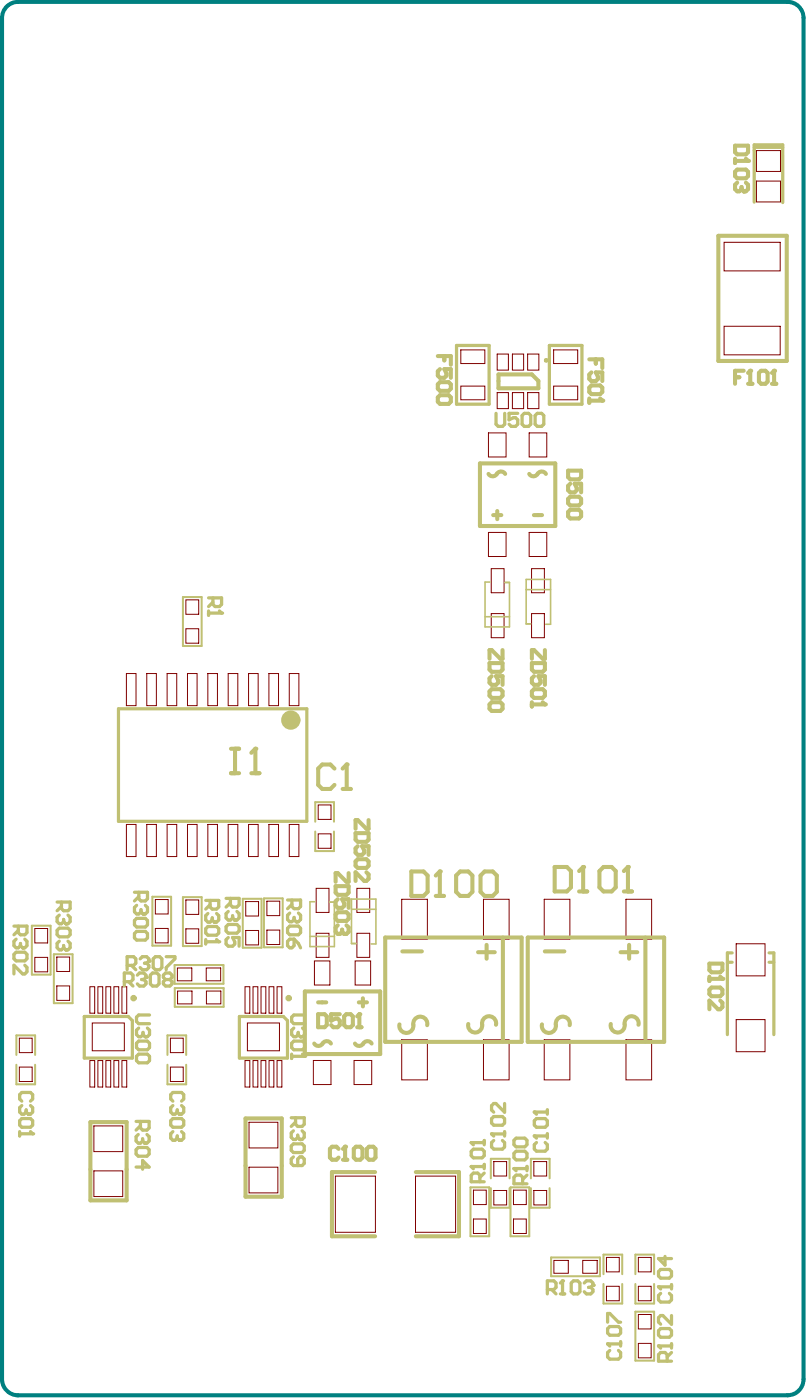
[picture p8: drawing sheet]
<svg xmlns="http://www.w3.org/2000/svg" width="168mm" height="290mm" viewBox="0 0 168 290" stroke-linecap="round" stroke-linejoin="round" font-family="sans-serif">
<g fill="none" stroke="#800000" stroke-width=".21">
<path d="M156.7 37.6h5v4.3h-5zM156.7 31.2h5v4.4h-5zM150 50.3h11.6v5.9h-11.6zM95.4 72.6h5v2.8h-5zM103 73.4h2.3v3.4h-2.3zM106.1 73.4h2.4v3.4h-2.4zM109.3 73.4h2.3v3.4h-2.3zM114.7 72.6h5v2.8h-5zM150 67.7h11.6v5.9h-11.6zM95.4 80.1h5v2.8h-5zM101.2 89.8h3.6v5h-3.6zM103 81.4h2.3v3.3h-2.3z"/>
<path d="M106.1 81.4h2.4v3.3h-2.4zM109.3 81.4h2.3v3.3h-2.3zM109.6 89.8h3.7v5h-3.7zM114.7 80.1h5v2.8h-5zM101.2 110.4h3.6v5h-3.6zM101.8 117.9h2.6v5h-2.6zM109.6 110.4h3.7v5h-3.7zM110.1 117.9h2.7v5h-2.7zM26.2 139.7h2v6.6h-2zM30.4 139.7h2v6.6h-2zM34.6 139.7h2v6.6h-2zM38.5 130.4h2.7v3h-2.7z"/>
<path d="M38.5 124.4h2.7v3h-2.7zM38.8 139.7h2v6.6h-2zM43 139.7h2v6.6h-2zM47.3 139.7h2v6.6h-2zM51.5 139.7h2v6.6h-2zM55.7 139.7h2v6.6h-2zM59.9 139.7h2v6.6h-2zM101.8 127.3h2.6v4.9h-2.6zM110.1 127.3h2.7v4.9h-2.7zM26.2 171h2v6.6h-2zM30.4 171h2v6.6h-2zM34.6 171h2v6.6h-2z"/>
<path d="M38.8 171h2v6.6h-2zM43 171h2v6.6h-2zM47.3 171h2v6.6h-2zM51.5 171h2v6.6h-2zM55.7 171h2v6.6h-2zM59.9 171h2v6.6h-2zM65.9 172.9h2.7v3h-2.7zM65.9 166.9h2.7v3h-2.7zM7.2 198.5h2.7v3h-2.7zM7.2 192.6h2.7v3h-2.7zM11.8 198.5h2.6v3h-2.6zM32.2 192.5h2.6v3h-2.6z"/>
<path d="M32.2 186.6h2.6v2.9h-2.6zM38.5 192.6h2.7v3h-2.7zM38.5 186.6h2.7v3h-2.7zM50.9 193h2.7v3h-2.7zM50.9 187h2.7v3h-2.7zM55.3 186.9h2.6v3h-2.6zM55.3 192.9h2.6v3h-2.6zM65.1 199.3h3.2v5h-3.2zM65.5 184.2h2.6v5h-2.6zM65.5 193.5h2.6v5h-2.6zM73.6 199.3h3.2v5h-3.2zM73.9 184.2h2.7v5h-2.7z"/>
<path d="M73.9 193.5h2.7v5h-2.7zM83.2 186.5h5.3v8.3h-5.3zM100.1 186.5h5.4v8.3h-5.4zM112.7 186.5h5.3v8.3h-5.3zM129.7 186.5h5.3v8.3h-5.3zM152.5 195.7h6v6.7h-6zM4 215.3h2.7v3h-2.7zM11.8 204.5h2.6v3h-2.6zM18.6 204.6h1v5.5h-1zM18.6 219.9h1v5.5h-1zM19.1 212.2h6.7v5.7h-6.7zM20.3 204.6h1v5.5h-1z"/>
<path d="M20.3 219.9h1v5.5h-1zM21.9 204.6h1v5.5h-1zM21.9 219.9h1v5.5h-1zM23.6 219.9h1v5.5h-1zM23.6 204.6h1v5.5h-1zM25.3 219.9h1v5.5h-1zM25.3 204.6h1v5.5h-1zM35.3 215.3h2.7v3h-2.7zM36.7 200.7h3v2.7h-3zM36.8 205.5h3v2.7h-3zM42.7 200.7h3v2.7h-3zM42.8 205.5h2.9v2.7h-2.9z"/>
<path d="M50.7 204.6h1v5.5h-1zM50.7 219.9h1v5.5h-1zM51.2 212.2h6.7v5.7h-6.7zM52.4 204.6h1v5.5h-1zM52.4 219.9h1v5.5h-1zM54.1 204.6h1v5.5h-1zM54.1 219.9h1v5.5h-1zM55.7 219.9h1v5.5h-1zM55.7 204.6h1v5.5h-1zM57.4 219.9h1v5.5h-1zM57.4 204.6h1v5.5h-1zM64.9 219.9h3.7v5h-3.7z"/>
<path d="M73.3 219.9h3.7v5h-3.7zM83.2 215.6h5.3v8.3h-5.3zM100.1 215.6h5.4v8.3h-5.4zM112.7 215.6h5.3v8.3h-5.3zM129.7 215.6h5.3v8.3h-5.3zM152.5 211.4h6v6.7h-6zM4 221.3h2.7v3h-2.7zM19.4 233.5h6v5.3h-6zM35.3 221.3h2.7v3h-2.7zM51.6 232.7h6v5.4h-6zM19.4 242.8h6v5.3h-6zM51.6 242.1h6v5.3h-6z"/>
<path d="M69.5 243.9h8.3v11.7h-8.3zM86.1 243.9h8.3v11.7h-8.3zM98.1 252.8h2.6v3h-2.6zM98.1 246.8h2.6v3h-2.6zM102.3 246.9h2.6v3h-2.6zM102.3 240.9h2.6v3h-2.6zM106.4 252.8h2.6v3h-2.6zM106.4 246.8h2.6v3h-2.6zM110.6 240.9h2.6v3h-2.6zM110.6 246.9h2.6v3h-2.6zM114.7 261.4h3v2.7h-3zM120.7 261.4h3v2.7h-3z"/>
<path d="M125.6 266.8h2.7v3h-2.7zM125.6 260.8h2.7v3h-2.7zM132.2 278.6h2.7v3h-2.7zM132.2 272.6h2.7v3h-2.7zM132.2 266.8h2.7v3h-2.7zM132.2 260.8h2.7v3h-2.7z"/>
</g>
<path d="M156.2 30.5h5.9M156.2 41.9v-11.9h5.9v12M94.6 71.6h6.7v12.2h-6.7zM113.8 71.6h6.7v12.2h-6.7z" fill="none" stroke="#c0c073" stroke-width=".67"/>
<path d="M24.5 147h39.1v23.3h-39.1zM150.7 199.6h1M151.7 197.6h-1v17M159.3 197.6h1v17M159.3 199.6h1M17.5 210.8h9.1l.8 .9v7.7h-9.9zM49.6 210.8h9.1l.8 .9v7.7h-9.9z" fill="none" stroke="#c0c073" stroke-width=".66"/>
<g fill="none" stroke="#c0c073" stroke-width=".84">
<path d="M148.8 48.9h14.2v26h-14.2zM103.3 77.6h6.9l1.3 1.4v1.5h-8.2zM122.1 74.5h2.7v1.8M122.5 77.2l-.4 .5v.9l.4 .4h.9l.5-.4v-.5l-.5-.9h1.4v1.8M122.5 79.9h1.8l.5 .5v.9l-.5 .4h-1.8l-.4-.4v-.9zM123.4 74.5v.9M99.4 96.1h15.6v13h-15.6zM122.1 82.6v.9M122.1 83.1h2.7M102.2 106.8h1.6M103 106v1.7M110.6 106.8h1.7"/>
<path d="M79.8 194.4h28.2v21.7h-28.2zM83.3 197.3h4.1M99 197.5h3.5M100.8 195.9v2.9M104.2 194.4v21.6M109.3 194.4h28.3v21.7h-28.3zM112.9 197.3h4M128.5 197.5h3.5M130.3 195.9v2.9M133.7 194.4v21.6M63.1 205.6h15.7v13h-15.7zM65.9 207.9h1.7"/>
<path d="M74.3 207.9h1.7M75.2 207v1.7M18.7 232.7h7.5v16.2h-7.5zM50.9 231.9h7.5v16.3h-7.5zM77.7 243.1h-8.9v13.3h8.9M86.1 243.1h9v13.3h-9"/>
</g>
<path d="M100.5 127.9h5M101.5 120.7h-1v9.3h5v-9.2h-.9M109 122.3h5M109.9 129.4h-.9v-9.2h5v9.3h-1M64.2 194.2h5.1M65.2 187h-1v9.3h5.1v-9.2h-1M72.8 188.6h5.1M73.7 195.7h-.9v-9.2h5.1v9.3h-1" fill="none" stroke="#c0c073" stroke-width=".33"/>
<g fill="none" stroke="#c0c073" stroke-width=".42">
<path d="M37.9 123.8h3.9v10.2h-3.9zM65.3 170.4v-4h3.9v4M65.3 172.4v4.1h3.9v-4.1M6.6 192h3.9v10.1h-3.9zM11.2 197.9h3.8v10.1h-3.8zM31.6 186h3.8v10.1h-3.8zM37.9 186.1h3.9v10.1h-3.9zM50.3 186.4h3.9v10.1h-3.9zM54.7 186.3h3.9v10.2h-3.9zM3.4 218.8v-4.1h3.9v4.1M34.7 218.8v-4.1h3.9v4.1M36.2 200.1h10.1v3.9h-10.1z"/>
<path d="M36.2 204.9h10.1v3.9h-10.1zM3.4 220.8v4.1h3.9v-4.1M34.7 220.8v4.1h3.9v-4.1M97.5 246.2h3.8v10.2h-3.8zM101.7 244.4v-4.1h3.8v4.1M101.7 246.4v4.1h3.8v-4.1M105.7 246.2h3.9v10.2h-3.9zM110 244.4v-4.1h3.8v4.1M110 246.4v4.1h3.8v-4.1M114.2 260.8h10.1v3.9h-10.1zM125 264.2v-4h3.9v4M125 266.3v4h3.9v-4"/>
<path d="M131.6 264.2v-4h3.9v4M131.6 266.3v4h3.9v-4M131.6 272h3.9v10.2h-3.9z"/>
</g>
<circle cx="124.8" cy="83.1" r=".42" fill="#c0c073"/>
<path d="M124.3 82.6l.5 .5" fill="none" stroke="#c0c073" stroke-width=".84"/>
<path d="M106.5 242.3h2.7M108.3 245.5v-1.4l-.5-.4h-.9l-.4 .4v1.4h2.7M109.2 243.7l-.9 .9M109.2 241.9v.9" fill="none" stroke="#c0c073" stroke-width=".67"/>
<circle cx="106.5" cy="242.3" r=".34" fill="#c0c073"/>
<path d="M101.8 235.2h2.7M102.3 236.5l-.5 .5v.9l.5 .4h1.8l.4-.4v-.9l-.4-.5M104.5 234.7v.9M106.9 238.7h1.8l.5 .5v.9l-.5 .4h-1.8l-.4-.4v-.9zM106.9 236h1.8l.5 .5v.9l-.5 .4h-1.8l-.4-.4v-.9zM106.5 242.3l.4 .5" fill="none" stroke="#c0c073" stroke-width=".67"/>
<circle cx="101.8" cy="235.2" r=".34" fill="#c0c073"/>
<path d="M60.3 231.8h2.7v1.4l-.4 .4h-.9l-.5-.4v-1.4M61.2 232.7l-.9 .9M62.6 234.5l.4 .5v.9l-.4 .4h-.5M101.8 235.2l.5 .4M102.3 231.6h1.8l.4 .4v.9l-.4 .5h-1.8l-.5-.5v-.9zM104.5 228.8v1.8l-1.8-1.8h-.4l-.5 .5v.9l.5 .4" fill="none" stroke="#c0c073" stroke-width=".67"/>
<circle cx="62.1" cy="236.3" r=".34" fill="#c0c073"/>
<path d="M62.7 213.2l.4 .4v1l-.4 .4h-.5M63.1 210.5h-2.2l-.5 .4v.9l.5 .5h2.2M60.8 239.9l-.5 .5v.9l.5 .4h1.8l.4-.4v-.9l-.4-.5h-.5l-.4 .5v1.3M60.8 234.5l-.5 .5v.9l.5 .4h.4l.5-.4M60.8 237.2h1.8l.4 .5v.9l-.4 .4h-1.8l-.5-.4v-.9zM61.7 235.9l.4 .4M61.7 235.4v.5" fill="none" stroke="#c0c073" stroke-width=".67"/>
<circle cx="62.2" cy="215" r=".34" fill="#c0c073"/>
<path d="M60.4 218.6v.9M60.4 219.1h2.7M60.9 213.2l-.5 .4v1l.5 .4h.4l.5-.4M60.9 215.9h1.8l.4 .5v.9l-.4 .4h-1.8l-.5-.4v-.9zM61.8 214.6l.4 .4M61.8 214.1v.5" fill="none" stroke="#c0c073" stroke-width=".67"/>
<circle cx="63.1" cy="219.1" r=".34" fill="#c0c073"/>
<path d="M59.6 186.6h2.7v1.4l-.5 .5h-.9l-.4-.5v-1.4M60.5 187.5l-.9 1M61.8 189.4l.5 .4v.9l-.5 .5h-.4M62.7 218.6l.4 .5" fill="none" stroke="#c0c073" stroke-width=".67"/>
<circle cx="61.4" cy="191.2" r=".34" fill="#c0c073"/>
<path d="M46.8 186.3h2.7v1.4l-.4 .4h-.9l-.5-.4v-1.4M47.7 187.2l-.9 .9M49.1 189l.4 .5v.9l-.4 .4h-.5M60 194.8h.9v1.3l-.4 .5h-.5l-.4-.5v-.9zM60 189.4l-.4 .4v.9l.4 .5h.5l.4-.5M60 192.1h1.8l.5 .4v.9l-.5 .5h-1.8l-.4-.5v-.9zM60.9 190.7l.5 .5M60.9 190.3v.4M60.9 194.8l.9 .9 .5 .9" fill="none" stroke="#c0c073" stroke-width=".67"/>
<circle cx="48.6" cy="190.8" r=".34" fill="#c0c073"/>
<path d="M27.9 185h2.7v1.4l-.5 .4h-.9l-.4-.4v-1.4M28.8 185.9l-.9 .9M30.1 187.7l.5 .5v.9l-.5 .4h-.4M47.3 189l-.5 .5v.9l.5 .4h.4l.5-.4M47.3 191.7h1.8l.4 .5v.9l-.4 .4h-1.8l-.5-.4v-.9zM47.3 194.4l-.5 .5v.9l.5 .4h.9l.4-.4v-.5l-.4-.9h1.3v1.8M48.2 190.4l.4 .4M48.2 189.9v.5" fill="none" stroke="#c0c073" stroke-width=".67"/>
<circle cx="29.7" cy="189.5" r=".34" fill="#c0c073"/>
<path d="M28.3 187.7l-.4 .5v.9l.4 .4h.5l.4-.4M28.3 190.5h1.8l.5 .4v.9l-.5 .5h-1.8l-.4-.5v-.9zM28.3 193.2h1.8l.5 .4v.9l-.5 .5h-1.8l-.4-.5v-.9zM29.2 189.1l.5 .4M29.2 188.6v.5" fill="none" stroke="#c0c073" stroke-width=".67"/>
<g fill="none" stroke="#c0c073" stroke-width=".84">
<path d="M152.3 78.2h.8M154 76.9h-1.7v2.7M154.9 79.6h.9M155.4 76.9v2.7M101.4 137.5h2.7v1.4l-.5 .4h-1.8l-.4-.4zM104.1 134.8v1.8h-.5l-1.8-1.8h-.4v1.8M101.8 140.2l-.4 .5v.9l.4 .4h.9l.5-.4v-.5l-.5-.9h1.4v1.8M101.8 142.9h1.8l.5 .5v.9l-.5 .4h-1.8l-.4-.4v-.9zM101.8 145.6h1.8l.5 .5v.9l-.5 .4h-1.8l-.4-.4v-.9zM73.6 172.8h2.7v1.3l-.4 .5h-1.8l-.5-.5zM74.1 175.5l-.5 .4v.9l.5 .5h.9l.4-.5v-.4l-.4-.9h1.3v1.8M74.1 178.2h1.8l.4 .4v.9l-.4 .5h-1.8l-.5-.5v-.9z"/>
<path d="M76.3 170.1v1.8h-.4l-1.8-1.8h-.5v1.8M75.9 180.9l.4 .4v.9l-.4 .5h-.5l-1.8-1.8v1.8"/>
</g>
<circle cx="155.4" cy="76.9" r=".42" fill="#c0c073"/>
<path d="M155.4 76.9l-.5 .4M157.6 76.9h.9l.5 .4v1.8l-.5 .5h-.9l-.4-.5v-1.8zM159.9 79.6h.9M160.3 76.9v2.7" fill="none" stroke="#c0c073" stroke-width=".84"/>
<circle cx="160.3" cy="76.9" r=".42" fill="#c0c073"/>
<path d="M160.3 76.9l-.4 .4M70.1 238.3l-.4-.5h-.9l-.5 .5v1.8l.5 .4h.9l.4-.4M71.5 237.8v2.7M71 240.5h.9" fill="none" stroke="#c0c073" stroke-width=".84"/>
<circle cx="71.5" cy="237.8" r=".42" fill="#c0c073"/>
<path d="M65.9 210.3h1.3l.5 .5v1.8l-.5 .4h-1.3zM70.4 210.3h-1.8v1.4l.9-.5h.4l.5 .5v.9l-.5 .4h-.9l-.4-.4M71.7 210.3h.9l.5 .5v1.8l-.5 .4h-.9l-.4-.4v-1.8zM74 213h.9M74.4 210.3v2.7M71.5 237.8l-.5 .5M73.7 237.8h.9l.5 .5v1.8l-.5 .4h-.9l-.4-.4v-1.8zM76.4 237.8h.9l.5 .5v1.8l-.5 .4h-.9l-.4-.4v-1.8z" fill="none" stroke="#c0c073" stroke-width=".84"/>
<circle cx="74.4" cy="210.3" r=".42" fill="#c0c073"/>
<path d="M146.9 199.8h2.7v1.4l-.4 .4h-1.8l-.5-.4zM74.4 210.3l-.4 .5M146.9 202.5v.9M146.9 203h2.7" fill="none" stroke="#c0c073" stroke-width=".84"/>
<circle cx="149.6" cy="203" r=".42" fill="#c0c073"/>
<path d="M147.4 204.8h1.8l.4 .4v1l-.4 .4h-1.8l-.5-.4v-1zM149.2 202.5l.4 .5M149.2 207.5l.4 .5v.9l-.4 .4h-.5l-1.8-1.8v1.8" fill="none" stroke="#c0c073" stroke-width=".84"/>
<path d="M136.4 266.9h2.7M136.8 268.2l-.4 .5v.9l.4 .4h1.8l.5-.4v-.9l-.5-.5M139.1 266.4v.9" fill="none" stroke="#c0c073" stroke-width=".67"/>
<circle cx="136.4" cy="266.9" r=".34" fill="#c0c073"/>
<path d="M110.7 235.6h2.7M111.1 236.9l-.4 .5v.9l.4 .4h1.8l.5-.4v-.9l-.5-.5M113.4 235.1v.9M136.4 266.9l.4 .4M136.8 263.3h1.8l.5 .4v.9l-.5 .5h-1.8l-.4-.5v-.9zM137.7 260.6v1.8l-1.3-1.4h2.7" fill="none" stroke="#c0c073" stroke-width=".67"/>
<path d="M117.7 97.6h2.7v1.4l-.5 .4h-1.8l-.4-.4zM118.1 100.3l-.4 .5v.9l.4 .4h.9l.5-.4v-.5l-.5-.9h1.4v1.8M118.1 103h1.8l.5 .5v.9l-.5 .4h-1.8l-.4-.4v-.9zM118.1 105.7h1.8l.5 .5v.9l-.5 .4h-1.8l-.4-.4v-.9z" fill="none" stroke="#c0c073" stroke-width=".84"/>
<circle cx="110.7" cy="235.6" r=".34" fill="#c0c073"/>
<path d="M110.7 235.6l.4 .4M110.7 230.6h2.7M111.1 232h1.8l.5 .4v.9l-.5 .5h-1.8l-.4-.5v-.9zM113.4 230.2v.9" fill="none" stroke="#c0c073" stroke-width=".67"/>
<circle cx="110.7" cy="230.6" r=".34" fill="#c0c073"/>
<path d="M110.7 230.6l.4 .5M97.6 241.9h2.7M99.4 245.1v-1.4l-.5-.4h-.9l-.4 .4v1.4h2.7M100.3 243.3l-.9 .9M100.3 241.5v.9" fill="none" stroke="#c0c073" stroke-width=".67"/>
<circle cx="97.6" cy="241.9" r=".34" fill="#c0c073"/>
<path d="M97.6 237h2.7M98 238.3h1.8l.5 .5v.9l-.5 .4h-1.8l-.4-.4v-.9zM100.3 236.5v.9M97.6 241.9l.4 .5" fill="none" stroke="#c0c073" stroke-width=".67"/>
<circle cx="97.6" cy="237" r=".34" fill="#c0c073"/>
<path d="M102.7 85.7v2.3l.5 .4h.9l.4-.4v-2.3M107.2 85.7h-1.8v1.4l.9-.5h.5l.4 .5v.9l-.4 .4h-.9l-.5-.4M108.6 85.7h.9l.4 .5v1.8l-.4 .4h-.9l-.5-.4v-1.8zM111.3 85.7h.9l.4 .5v1.8l-.4 .4h-.9l-.5-.4v-1.8zM97.6 237l.4 .4" fill="none" stroke="#c0c073" stroke-width=".67"/>
<path d="M90.7 73.8h2.7v1.8M91.1 76.5l-.4 .5v.9l.4 .5h.9l.5-.5v-.4l-.5-1h1.4v1.9M91.1 79.3h1.8l.5 .4v.9l-.5 .5h-1.8l-.4-.5v-.9zM92 73.8v.9M91.1 82h1.8l.5 .4v.9l-.5 .5h-1.8l-.4-.5v-.9zM69.5 183.8h2.7v1.3l-.4 .5h-1.8l-.5-.5zM70 186.5l-.5 .4v.9l.5 .5h.9l.4-.5v-.4l-.4-.9h1.3v1.8M70 189.2h1.8l.4 .4v.9l-.4 .5h-1.8l-.5-.5v-.9zM71.8 191.9l.4 .4v.9l-.4 .5h-.5M72.2 181.1v1.8h-.4l-1.8-1.8h-.5v1.8" fill="none" stroke="#c0c073" stroke-width=".84"/>
<circle cx="71.3" cy="193.7" r=".42" fill="#c0c073"/>
<path d="M69.3 159.4l-.9-.9h-1.6l-.9 .9v3.4l.9 .8h1.6l.9-.8M71.8 158.5v5.1M71 163.6h1.7M70 191.9l-.5 .4v.9l.5 .5h.4l.5-.5M70.9 193.2l.4 .5M70.9 192.8v.4" fill="none" stroke="#c0c073" stroke-width=".84"/>
<circle cx="71.8" cy="158.5" r=".42" fill="#c0c073"/>
<path d="M71.8 158.5l-.8 .9" fill="none" stroke="#c0c073" stroke-width=".84"/>
<path d="M42.6 186.7h2.7v1.4l-.4 .4h-.9l-.5-.4v-1.4M43.5 187.6l-.9 .9M44.9 189.4l.4 .5v.9l-.4 .4h-.5" fill="none" stroke="#c0c073" stroke-width=".67"/>
<circle cx="44.4" cy="191.2" r=".34" fill="#c0c073"/>
<path d="M42.6 194.8v.9M42.6 195.3h2.7M43.1 189.4l-.5 .5v.9l.5 .4h.4l.5-.4M43.1 192.1h1.8l.4 .5v.9l-.4 .4h-1.8l-.5-.4v-.9zM44 190.8l.4 .4M44 190.3v.5" fill="none" stroke="#c0c073" stroke-width=".67"/>
<circle cx="45.3" cy="195.3" r=".34" fill="#c0c073"/>
<path d="M44.9 194.8l.4 .5" fill="none" stroke="#c0c073" stroke-width=".67"/>
<path d="M47.8 155.3h1.7M48.7 155.3v5M52.9 155.3v5M47.8 160.3h1.7M52.1 160.3h1.6" fill="none" stroke="#c0c073" stroke-width=".84"/>
<circle cx="52.9" cy="155.3" r=".42" fill="#c0c073"/>
<path d="M52.9 155.3l-.8 .8" fill="none" stroke="#c0c073" stroke-width=".84"/>
<path d="M43.2 124h2.7v1.3l-.4 .5h-.9l-.5-.5v-1.3M43.2 126.7v.9M43.2 127.1h2.7M44.1 124.9l-.9 .9" fill="none" stroke="#c0c073" stroke-width=".67"/>
<circle cx="45.9" cy="127.1" r=".34" fill="#c0c073"/>
<path d="M45.5 126.7l.4 .4M28.2 232.6h2.7v1.3l-.5 .5h-.9l-.4-.5v-1.3M29.1 233.5l-.9 .9M30.4 235.3l.5 .4v.9l-.5 .5h-.4" fill="none" stroke="#c0c073" stroke-width=".67"/>
<circle cx="30" cy="237.1" r=".34" fill="#c0c073"/>
<path d="M30.5 213.2l.5 .4v1l-.5 .4h-.4M31 210.5h-2.3l-.4 .4v.9l.4 .5h2.3M28.6 235.3l-.4 .4v.9l.4 .5h.5l.4-.5M28.6 238h1.8l.5 .4v.9l-.5 .5h-1.8l-.4-.5v-.9zM29.5 236.6l.5 .5M29.5 236.2v.4M28.2 242h2.7l-1.4-1.3v1.8" fill="none" stroke="#c0c073" stroke-width=".67"/>
<circle cx="30.1" cy="215" r=".34" fill="#c0c073"/>
<path d="M11.8 187.1h2.7v1.3l-.4 .5h-.9l-.5-.5v-1.3M12.7 188l-.9 .9M14.1 189.8l.4 .4v.9l-.4 .5h-.5M28.7 213.2l-.4 .4v1l.4 .4h.5l.4-.4M28.7 215.9h1.8l.5 .5v.9l-.5 .4h-1.8l-.4-.4v-.9zM28.7 218.6h1.8l.5 .5v.9l-.5 .4h-1.8l-.4-.4v-.9zM29.6 214.6l.5 .4M29.6 214.1v.5" fill="none" stroke="#c0c073" stroke-width=".67"/>
<circle cx="13.6" cy="191.6" r=".34" fill="#c0c073"/>
<path d="M12.3 189.8l-.5 .4v.9l.5 .5h.4l.5-.5M12.3 192.5h1.8l.4 .4v.9l-.4 .5h-1.8l-.5-.5v-.9zM13.2 191.1l.4 .5M13.2 190.7v.4M14.1 195.2l.4 .4v.9l-.4 .5h-.5" fill="none" stroke="#c0c073" stroke-width=".67"/>
<circle cx="13.6" cy="197" r=".34" fill="#c0c073"/>
<path d="M12.3 195.2l-.5 .4v.9l.5 .5h.4l.5-.5M13.2 196.5l.4 .5M13.2 196.1v.4" fill="none" stroke="#c0c073" stroke-width=".67"/>
<path d="M152.3 30.2h2.6v1.4l-.4 .4h-1.8l-.4-.4zM152.3 32.9v.9M152.3 33.4h2.6" fill="none" stroke="#c0c073" stroke-width=".84"/>
<circle cx="154.9" cy="33.4" r=".42" fill="#c0c073"/>
<path d="M152.7 35.2h1.8l.4 .4v.9l-.4 .5h-1.8l-.4-.5v-.9zM154.5 32.9l.4 .5M154.5 37.9l.4 .4v.9l-.4 .5h-.5" fill="none" stroke="#c0c073" stroke-width=".84"/>
<circle cx="154" cy="39.7" r=".42" fill="#c0c073"/>
<path d="M152.7 37.9l-.4 .4v.9l.4 .5h.4l.5-.5M153.6 39.2l.4 .5M153.6 38.8v.4" fill="none" stroke="#c0c073" stroke-width=".84"/>
<path d="M125.9 278.7h2.7M128.6 278.3v.9M126.3 280.1l-.4 .4v.9l.4 .5h1.8l.5-.5v-.9l-.5-.4" fill="none" stroke="#c0c073" stroke-width=".67"/>
<circle cx="125.9" cy="278.7" r=".34" fill="#c0c073"/>
<path d="M125.9 278.7l.4 .5M125.9 274.2v-1.8h.4l1.8 1.8h.5M126.3 275.1h1.8l.5 .5v.9l-.5 .4h-1.8l-.4-.4v-.9zM136.4 279.1h2.7M139.1 278.7v.9M138.2 282.3v-1.4l-.5-.4h-.9l-.4 .4v1.4h2.7M139.1 280.5l-.9 .9" fill="none" stroke="#c0c073" stroke-width=".67"/>
<circle cx="136.4" cy="279.1" r=".34" fill="#c0c073"/>
<path d="M136.4 279.1l.4 .5M136.8 275.5h1.8l.5 .5v.9l-.5 .4h-1.8l-.4-.4v-.9zM139.1 272.8v1.8l-1.8-1.8h-.5l-.4 .5v.9l.4 .4" fill="none" stroke="#c0c073" stroke-width=".67"/>
<path d="M110.2 137.5h2.7v1.4l-.5 .4h-1.8l-.4-.4zM112.9 134.8v1.8h-.5l-1.8-1.8h-.4v1.8M110.2 145.6v.9M110.2 146.1h2.7M110.6 140.2l-.4 .5v.9l.4 .4h.9l.5-.4v-.5l-.5-.9h1.4v1.8M110.6 142.9h1.8l.5 .5v.9l-.5 .4h-1.8l-.4-.4v-.9z" fill="none" stroke="#c0c073" stroke-width=".84"/>
<circle cx="112.9" cy="146.1" r=".42" fill="#c0c073"/>
<path d="M112.4 145.6l.5 .5" fill="none" stroke="#c0c073" stroke-width=".84"/>
<path d="M4.5 228.4l-.4-.5v-.9l.4-.4h1.8l.5 .4v.9l-.5 .5M6.3 229.3l.5 .4v.9l-.5 .5h-.4" fill="none" stroke="#c0c073" stroke-width=".67"/>
<circle cx="5.9" cy="231.1" r=".34" fill="#c0c073"/>
<path d="M4.1 234.7v.9M4.1 235.1h2.7M4.5 229.3l-.4 .4v.9l.4 .5h.5l.4-.5M4.5 232h1.8l.5 .4v.9l-.5 .5h-1.8l-.4-.5v-.9zM5.4 230.6l.5 .5M5.4 230.2v.4" fill="none" stroke="#c0c073" stroke-width=".67"/>
<circle cx="6.8" cy="235.1" r=".34" fill="#c0c073"/>
<path d="M2.9 192.1h2.7v1.3l-.5 .5h-.9l-.4-.5v-1.3M3.8 193l-.9 .9M5.1 194.8l.5 .4v.9l-.5 .5h-.4M6.3 234.7l.5 .4" fill="none" stroke="#c0c073" stroke-width=".67"/>
<circle cx="4.7" cy="196.6" r=".34" fill="#c0c073"/>
<path d="M3.3 194.8l-.4 .4v.9l.4 .5h.5l.4-.5M3.3 197.5h1.8l.5 .4v.9l-.5 .5h-1.8l-.4-.5v-.9zM4.2 196.1l.5 .5M4.2 195.7v.4M5.1 200.2l.5 .4v.9l-.5 .5h-.4l-1.8-1.8v1.8M113.4 267.4h1.3l.5-.4v-.9l-.5-.5h-1.3v2.7M114.3 267.4l.9 .9M116.1 268.3h.9M116.5 265.6v2.7" fill="none" stroke="#c0c073" stroke-width=".67"/>
<circle cx="116.5" cy="265.6" r=".34" fill="#c0c073"/>
<path d="M116.5 265.6l-.4 .5M118.8 265.6h.9l.4 .5v1.8l-.4 .4h-.9l-.5-.4v-1.8zM121 266.1l.5-.5h.9l.4 .5v.4" fill="none" stroke="#c0c073" stroke-width=".67"/>
<circle cx="122.8" cy="266.5" r=".34" fill="#c0c073"/>
<path d="M29 198.9l.5-.5h.9l.4 .5v.4M26.3 200.2h1.4l.4-.4v-.9l-.4-.5h-1.4v2.7M27.2 200.2l.9 .9M121.9 267h.5M122.4 267l.4 .4v.5l-.4 .4h-.9l-.5-.4M122.8 266.5l-.4 .5" fill="none" stroke="#c0c073" stroke-width=".67"/>
<circle cx="30.8" cy="199.3" r=".34" fill="#c0c073"/>
<path d="M29.9 199.8h.5M30.4 199.8l.4 .4v.5l-.4 .4h-.9l-.5-.4M30.8 199.3l-.4 .5M32.2 198.4h.9l.4 .5v1.8l-.4 .4h-.9l-.5-.4v-1.8zM34.4 198.4h1.8v.5l-1.8 1.8v.4M25.7 203.6h1.4l.4-.5v-.9l-.4-.4h-1.4v2.7M26.6 203.6l.9 .9M28.4 202.2l.5-.4h.9l.4 .4v.5" fill="none" stroke="#c0c073" stroke-width=".67"/>
<circle cx="30.2" cy="202.7" r=".34" fill="#c0c073"/>
<path d="M29.3 203.1h.5M29.8 203.1l.4 .5v.4l-.4 .5h-.9l-.5-.5M30.2 202.7l-.4 .4M31.6 201.8h.9l.4 .4v1.8l-.4 .5h-.9l-.5-.5v-1.8zM34.3 203.1h.9M34.3 203.1l-.5 .5v.4l.5 .5h.9l.4-.5v-.4l-.4-.5M34.3 203.1l-.5-.4v-.5l.5-.4h.9l.4 .4v.5l-.4 .4" fill="none" stroke="#c0c073" stroke-width=".67"/>
<path d="M85.2 180.7h2.5l.9 .9v3.4l-.9 .8h-2.5zM90.3 185.8h1.6M91.1 180.7v5.1" fill="none" stroke="#c0c073" stroke-width=".84"/>
<circle cx="91.1" cy="180.7" r=".42" fill="#c0c073"/>
<path d="M91.1 180.7l-.8 .9M95.3 180.7h1.7l.8 .9v3.4l-.8 .8h-1.7l-.8-.8v-3.4zM100.4 180.7h1.7l.8 .9v3.4l-.8 .8h-1.7l-.9-.8v-3.4z" fill="none" stroke="#c0c073" stroke-width=".84"/>
<path d="M35.8 228.4l-.4-.5v-.9l.4-.4h1.8l.5 .4v.9l-.5 .5M37.6 229.3l.5 .4v.9l-.5 .5h-.4" fill="none" stroke="#c0c073" stroke-width=".67"/>
<circle cx="37.2" cy="231.1" r=".34" fill="#c0c073"/>
<path d="M35.8 229.3l-.4 .4v.9l.4 .5h.5l.4-.5M35.8 232h1.8l.5 .4v.9l-.5 .5h-1.8l-.4-.5v-.9zM36.7 230.6l.5 .5M36.7 230.2v.4M37.6 234.7l.5 .4v.9l-.5 .5h-.4" fill="none" stroke="#c0c073" stroke-width=".67"/>
<circle cx="37.2" cy="236.5" r=".34" fill="#c0c073"/>
<path d="M35.8 234.7l-.4 .4v.9l.4 .5h.5l.4-.5M36.7 236l.5 .5M36.7 235.6v.4" fill="none" stroke="#c0c073" stroke-width=".67"/>
<path d="M114.9 179.8h2.5l.9 .8v3.4l-.9 .9h-2.5zM120.8 179.8v5.1M119.9 184.9h1.7" fill="none" stroke="#c0c073" stroke-width=".84"/>
<circle cx="120.8" cy="179.8" r=".42" fill="#c0c073"/>
<path d="M120.8 179.8l-.9 .8M125 179.8h1.7l.8 .8v3.4l-.8 .9h-1.7l-.8-.9v-3.4zM130.1 179.8v5.1M129.2 184.9h1.7" fill="none" stroke="#c0c073" stroke-width=".84"/>
<circle cx="130.1" cy="179.8" r=".42" fill="#c0c073"/>
<g fill="none" stroke="#c0c073" stroke-width=".84">
<path d="M101.2 98.3l.1 .1a.99 .99 0 0 0 1.6-.1 .99 .99 0 0 1 1.7 0M109.6 98.3l.1 .1a.99 .99 0 0 0 1.6-.1 .99 .99 0 0 1 1.8 0M130.1 179.8l-.9 .8M65.1 216.4l.1 .2a.99 .99 0 0 0 1.6-.2 .99 .99 0 0 1 1.7 0M73.5 216.4l.1 .2a.99 .99 0 0 0 1.7-.2 1 1 0 0 1 1.7 0M82.7 212.4a1.46 1.46 0 0 0 1.4 1.8 1.46 1.46 0 0 0 1.5-1.7 1.46 1.46 0 0 1 1.5-1.7 1.46 1.46 0 0 1 1.4 1.8M97 212.4a1.46 1.46 0 0 0 1.4 1.7 1.46 1.46 0 0 0 1.5-1.7 1.46 1.46 0 0 1 1.4-1.7 1.46 1.46 0 0 1 1.4 1.8M112.3 212.4a1.46 1.46 0 0 0 1.3 1.8 1.46 1.46 0 0 0 1.5-1.7 1.46 1.46 0 0 1 1.5-1.7 1.46 1.46 0 0 1 1.4 1.8M126.5 212.4a1.46 1.46 0 0 0 1.4 1.7 1.46 1.46 0 0 0 1.5-1.7 1.46 1.46 0 0 1 1.5-1.7 1.46 1.46 0 0 1 1.3 1.8"/>
<circle cx="113.1" cy="74.7" r=".04"/>
</g>
<g fill="none" stroke="#c0c073" stroke-width=".66">
<circle cx="27.7" cy="207" r=".34"/>
<circle cx="59.8" cy="207" r=".34"/>
</g>
<circle cx="60.2" cy="149.3" r="1" fill="none" stroke="#c0c073" stroke-width="2"/>
<path d="M1.4 1.4a3.3 3.3 0 0 1 2.3-1h159.4a3.3 3.3 0 0 1 3.3 3.3v282.3a3.3 3.3 0 0 1-3.3 3.4h-159.4a3.3 3.3 0 0 1-3.3-3.4v-282.3a3.3 3.3 0 0 1 1-2.3z" fill="none" stroke="#008080" stroke-width=".84"/>
</svg>
